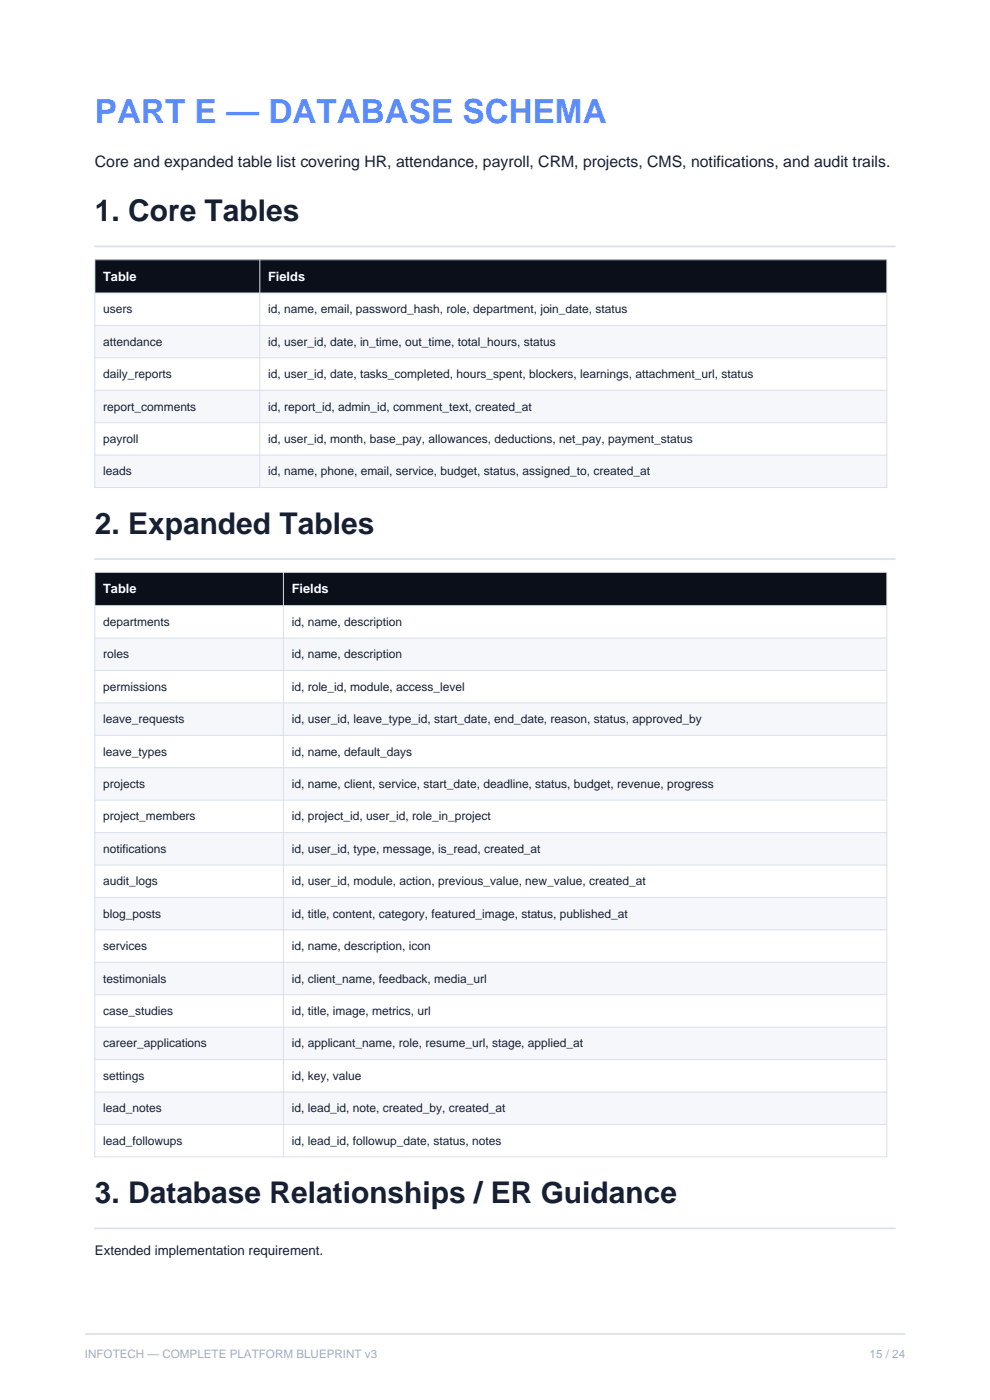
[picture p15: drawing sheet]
<svg xmlns="http://www.w3.org/2000/svg" width="210mm" height="297mm" viewBox="0 0 210 297" stroke-linecap="round" stroke-linejoin="round" font-family="sans-serif">
<defs><g id="words">
<text font-size="7.1" fill="#5b8cff" x="20.1" y="26.2">PART E — DATABASE SCHEMA</text>
<g font-size="6.3" fill="#172033">
<text x="20.1" y="47">1. Core Tables</text>
<text x="20.1" y="113.3">2. Expanded Tables</text>
<text x="20.1" y="255.3">3. Database Relationships / ER Guidance</text>
</g>
<text font-size="3.4" fill="#172033" x="20.1" y="35.5">Core and expanded table list covering HR, attendance, payroll, CRM, projects, CMS, notifications, and audit trails.</text>
<text font-size="2.8" fill="#172033" x="20.1" y="266.2">Extended implementation requirement.</text>
<g font-size="2.7" fill="#fff">
<text x="21.9" y="59.6">Table</text>
<text x="56.9" y="59.6">Fields</text>
<text x="21.9" y="125.9">Table</text>
<text x="61.9" y="125.9">Fields</text>
</g>
<g font-size="2.5" fill="#172033">
<text x="21.9" y="66.5">users</text>
<text x="56.9" y="66.5">id, name, email, password_hash, role, department, join_date, status</text>
<text x="21.9" y="73.3">attendance</text>
<text x="56.9" y="73.3">id, user_id, date, in_time, out_time, total_hours, status</text>
<text x="21.9" y="80.2">daily_reports</text>
<text x="56.9" y="80.2">id, user_id, date, tasks_completed, hours_spent, blockers, learnings, attachment_url, status</text>
<text x="21.9" y="87.1">report_comments</text>
<text x="56.9" y="87.1">id, report_id, admin_id, comment_text, created_at</text>
<text x="21.9" y="94">payroll</text>
<text x="56.9" y="94">id, user_id, month, base_pay, allowances, deductions, net_pay, payment_status</text>
<text x="21.9" y="100.9">leads</text>
<text x="56.9" y="100.9">id, name, phone, email, service, budget, status, assigned_to, created_at</text>
<text x="21.9" y="132.8">departments</text>
<text x="61.9" y="132.8">id, name, description</text>
<text x="21.9" y="139.7">roles</text>
<text x="61.9" y="139.7">id, name, description</text>
<text x="21.9" y="146.5">permissions</text>
<text x="61.9" y="146.5">id, role_id, module, access_level</text>
<text x="21.9" y="153.4">leave_requests</text>
<text x="61.9" y="153.4">id, user_id, leave_type_id, start_date, end_date, reason, status, approved_by</text>
<text x="21.9" y="160.3">leave_types</text>
<text x="61.9" y="160.3">id, name, default_days</text>
<text x="21.9" y="167.2">projects</text>
<text x="61.9" y="167.2">id, name, client, service, start_date, deadline, status, budget, revenue, progress</text>
<text x="21.9" y="174.1">project_members</text>
<text x="61.9" y="174.1">id, project_id, user_id, role_in_project</text>
<text x="21.9" y="180.9">notifications</text>
<text x="61.9" y="180.9">id, user_id, type, message, is_read, created_at</text>
<text x="21.9" y="187.8">audit_logs</text>
<text x="61.9" y="187.8">id, user_id, module, action, previous_value, new_value, created_at</text>
<text x="21.9" y="194.7">blog_posts</text>
<text x="61.9" y="194.7">id, title, content, category, featured_image, status, published_at</text>
<text x="21.9" y="201.6">services</text>
<text x="61.9" y="201.6">id, name, description, icon</text>
<text x="21.9" y="208.5">testimonials</text>
<text x="61.9" y="208.5">id, client_name, feedback, media_url</text>
<text x="21.9" y="215.3">case_studies</text>
<text x="61.9" y="215.3">id, title, image, metrics, url</text>
<text x="21.9" y="222.2">career_applications</text>
<text x="61.9" y="222.2">id, applicant_name, role, resume_url, stage, applied_at</text>
<text x="21.9" y="229.1">settings</text>
<text x="61.9" y="229.1">id, key, value</text>
<text x="21.9" y="236">lead_notes</text>
<text x="61.9" y="236">id, lead_id, note, created_by, created_at</text>
<text x="21.9" y="242.8">lead_followups</text>
<text x="61.9" y="242.8">id, lead_id, followup_date, status, notes</text>
</g>
<g font-size="2.5" fill="#a0aec0">
<text x="18" y="288">INFOTECH — COMPLETE PLATFORM BLUEPRINT v3</text>
<text x="184.4" y="288">15 / 24</text>
</g>
</g></defs>
<path d="M20.1 52.3h169.8" fill="none" stroke="#d9e0ea" stroke-width=".35"/>
<path d="M20.1 55.1h168v7.1h-168z" fill-rule="evenodd" fill="#0b0f19"/>
<g fill="#f5f7fb">
<path d="M20.1 69h168v6.9h-168z" fill-rule="evenodd"/>
<path d="M20.1 82.8h168v6.9h-168z" fill-rule="evenodd"/>
<path d="M20.1 96.6h168v6.8h-168z" fill-rule="evenodd"/>
</g>
<path d="M20.1 55.1h168v48.3h-168zM55.1 55.1v48.3M20.1 62.2h168M20.1 69h168M20.1 75.9h168M20.1 82.8h168M20.1 89.7h168M20.1 96.6h168" fill="none" stroke="#d9e0ea" stroke-width=".21"/>
<path d="M20.1 118.6h169.8" fill="none" stroke="#d9e0ea" stroke-width=".35"/>
<path d="M20.1 121.4h168v7.1h-168z" fill-rule="evenodd" fill="#0b0f19"/>
<g fill="#f5f7fb">
<path d="M20.1 135.4h168v6.8h-168z" fill-rule="evenodd"/>
<path d="M20.1 149.1h168v6.9h-168z" fill-rule="evenodd"/>
<path d="M20.1 162.9h168v6.9h-168z" fill-rule="evenodd"/>
<path d="M20.1 176.6h168v6.9h-168z" fill-rule="evenodd"/>
<path d="M20.1 190.4h168v6.9h-168z" fill-rule="evenodd"/>
<path d="M20.1 204.1h168v6.9h-168z" fill-rule="evenodd"/>
<path d="M20.1 217.9h168v6.9h-168z" fill-rule="evenodd"/>
<path d="M20.1 231.7h168v6.8h-168z" fill-rule="evenodd"/>
</g>
<g fill="none" stroke="#d9e0ea" stroke-width=".21">
<path d="M20.1 121.4h168v124h-168zM20.1 128.5h168M20.1 135.4h168M60.1 121.4v124M20.1 142.2h168M20.1 149.1h168M20.1 156h168M20.1 162.9h168M20.1 169.8h168M20.1 176.6h168M20.1 183.5h168M20.1 190.4h168"/>
<path d="M20.1 197.3h168M20.1 204.1h168M20.1 211h168M20.1 217.9h168M20.1 224.8h168M20.1 231.7h168M20.1 238.5h168"/>
</g>
<path d="M20.1 260.6h169.8M18 283h174" fill="none" stroke="#d9e0ea" stroke-width=".35"/>
<use href="#words"/>
</svg>
